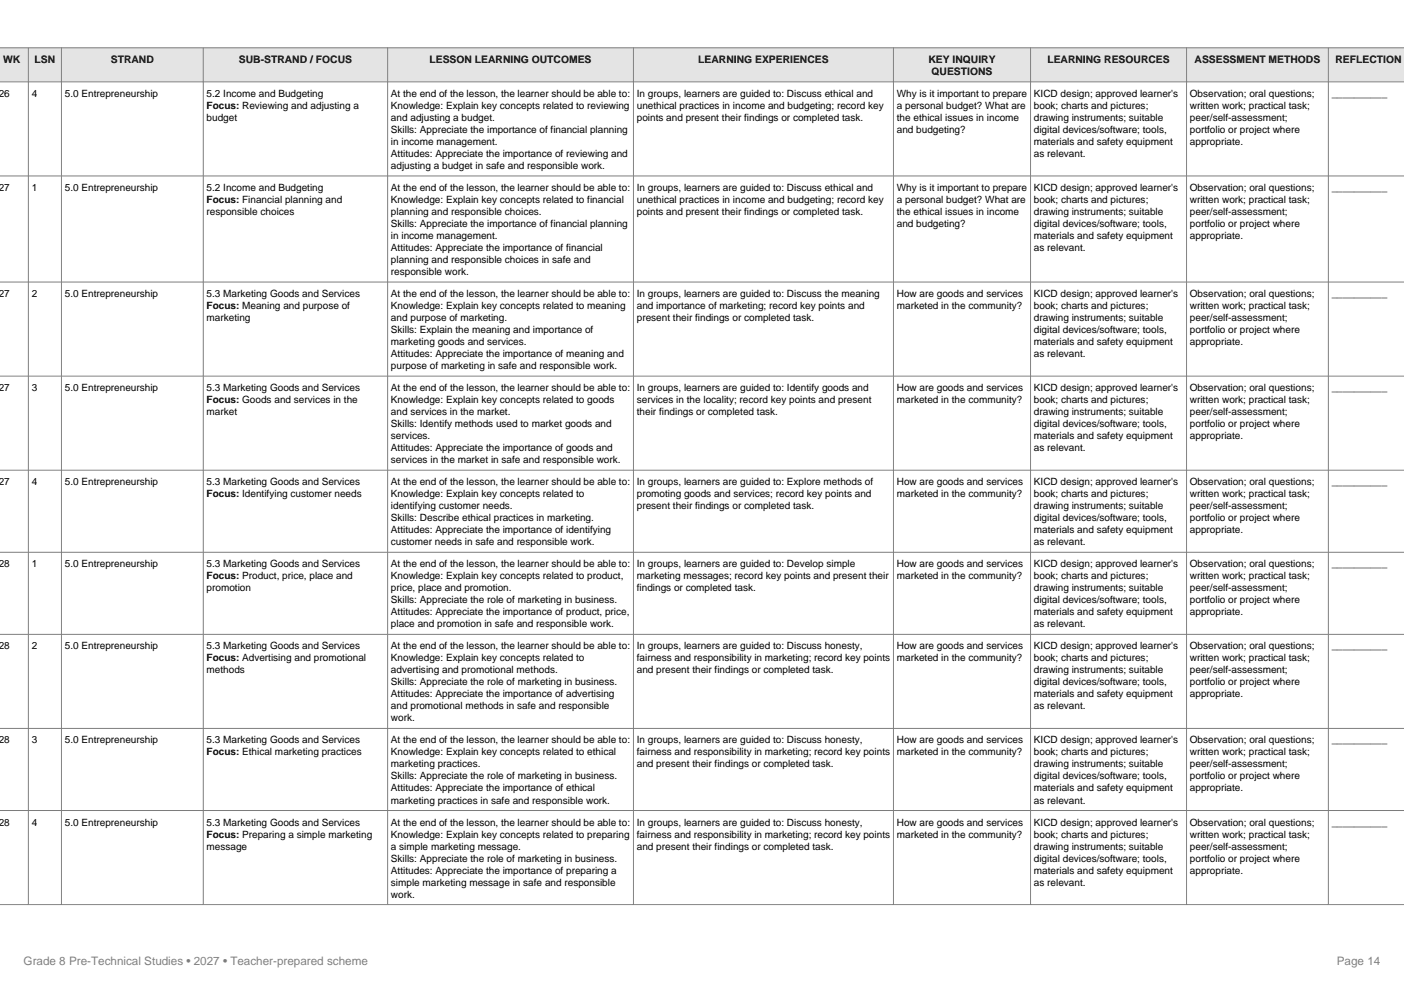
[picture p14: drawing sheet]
<svg xmlns="http://www.w3.org/2000/svg" width="297mm" height="210mm" viewBox="0 0 297 210" stroke-linecap="round" stroke-linejoin="round" font-family="sans-serif">
<defs><g id="words">
<g font-size="2.5" fill="#808080">
<text x="5" y="204">Grade 8 Pre-Technical Studies • 2027 • Teacher-prepared scheme</text>
<text x="282.8" y="204">Page 14</text>
</g>
<g font-size="2.2">
<text x=".7" y="13.4">WK</text>
<text x="7.3" y="13.4">LSN</text>
<text x="23.4" y="13.4">STRAND</text>
<text x="50.5" y="13.4">SUB-STRAND / FOCUS</text>
<text x="90.9" y="13.4">LESSON LEARNING OUTCOMES</text>
<text x="147.7" y="13.4">LEARNING EXPERIENCES</text>
<text x="196.4" y="13.4">KEY INQUIRY</text>
<text x="197.1" y="15.9">QUESTIONS</text>
<text x="221.6" y="13.4">LEARNING RESOURCES</text>
<text x="252.7" y="13.4">ASSESSMENT METHODS</text>
<text x="282.5" y="13.4">REFLECTION</text>
</g>
<g font-size="2.1">
<text x="-.3" y="20.5">26</text>
<text x="6.7" y="20.5">4</text>
<text x="13.7" y="20.5">5.0 Entrepreneurship</text>
<text x="43.7" y="20.5">5.2 Income and Budgeting</text>
<text x="43.7" y="23">Focus: Reviewing and adjusting a</text>
<text x="82.7" y="20.5">At the end of the lesson, the learner should be able to:</text>
<text x="82.7" y="23">Knowledge: Explain key concepts related to reviewing</text>
<text x="134.7" y="20.5">In groups, learners are guided to: Discuss ethical and</text>
<text x="134.7" y="23">unethical practices in income and budgeting; record key</text>
<text x="189.7" y="20.5">Why is it important to prepare</text>
<text x="189.7" y="23">a personal budget? What are</text>
<text x="218.7" y="20.5">KICD design; approved learner's</text>
<text x="218.7" y="23">book; charts and pictures;</text>
<text x="251.7" y="20.5">Observation; oral questions;</text>
<text x="251.7" y="23">written work; practical task;</text>
<text x="281.7" y="20.5">__________</text>
<text x="43.7" y="25.6">budget</text>
<text x="82.7" y="25.6">and adjusting a budget.</text>
<text x="82.7" y="28.1">Skills: Appreciate the importance of financial planning</text>
<text x="134.7" y="25.6">points and present their findings or completed task.</text>
<text x="189.7" y="25.6">the ethical issues in income</text>
<text x="189.7" y="28.1">and budgeting?</text>
<text x="218.7" y="25.6">drawing instruments; suitable</text>
<text x="218.7" y="28.1">digital devices/software; tools,</text>
<text x="251.7" y="25.6">peer/self-assessment;</text>
<text x="251.7" y="28.1">portfolio or project where</text>
<text x="82.7" y="30.6">in income management.</text>
<text x="82.7" y="33.2">Attitudes: Appreciate the importance of reviewing and</text>
<text x="82.7" y="35.7">adjusting a budget in safe and responsible work.</text>
<text x="218.7" y="30.6">materials and safety equipment</text>
<text x="218.7" y="33.2">as relevant.</text>
<text x="251.7" y="30.6">appropriate.</text>
<text x="-.3" y="40.4">27</text>
<text x="6.7" y="40.4">1</text>
<text x="13.7" y="40.4">5.0 Entrepreneurship</text>
<text x="43.7" y="40.4">5.2 Income and Budgeting</text>
<text x="82.7" y="40.4">At the end of the lesson, the learner should be able to:</text>
<text x="134.7" y="40.4">In groups, learners are guided to: Discuss ethical and</text>
<text x="189.7" y="40.4">Why is it important to prepare</text>
<text x="218.7" y="40.4">KICD design; approved learner's</text>
<text x="251.7" y="40.4">Observation; oral questions;</text>
<text x="281.7" y="40.4">__________</text>
<text x="43.7" y="42.9">Focus: Financial planning and</text>
<text x="43.7" y="45.5">responsible choices</text>
<text x="82.7" y="42.9">Knowledge: Explain key concepts related to financial</text>
<text x="82.7" y="45.5">planning and responsible choices.</text>
<text x="134.7" y="42.9">unethical practices in income and budgeting; record key</text>
<text x="134.7" y="45.5">points and present their findings or completed task.</text>
<text x="189.7" y="42.9">a personal budget? What are</text>
<text x="189.7" y="45.5">the ethical issues in income</text>
<text x="218.7" y="42.9">book; charts and pictures;</text>
<text x="218.7" y="45.5">drawing instruments; suitable</text>
<text x="251.7" y="42.9">written work; practical task;</text>
<text x="251.7" y="45.5">peer/self-assessment;</text>
<text x="82.7" y="48">Skills: Appreciate the importance of financial planning</text>
<text x="82.7" y="50.5">in income management.</text>
<text x="82.7" y="53.1">Attitudes: Appreciate the importance of financial</text>
<text x="189.7" y="48">and budgeting?</text>
<text x="218.7" y="48">digital devices/software; tools,</text>
<text x="218.7" y="50.5">materials and safety equipment</text>
<text x="218.7" y="53.1">as relevant.</text>
<text x="251.7" y="48">portfolio or project where</text>
<text x="251.7" y="50.5">appropriate.</text>
<text x="82.7" y="55.6">planning and responsible choices in safe and</text>
<text x="82.7" y="58.2">responsible work.</text>
<text x="-.3" y="62.8">27</text>
<text x="6.7" y="62.8">2</text>
<text x="13.7" y="62.8">5.0 Entrepreneurship</text>
<text x="43.7" y="62.8">5.3 Marketing Goods and Services</text>
<text x="43.7" y="65.4">Focus: Meaning and purpose of</text>
<text x="82.7" y="62.8">At the end of the lesson, the learner should be able to:</text>
<text x="82.7" y="65.4">Knowledge: Explain key concepts related to meaning</text>
<text x="134.7" y="62.8">In groups, learners are guided to: Discuss the meaning</text>
<text x="134.7" y="65.4">and importance of marketing; record key points and</text>
<text x="189.7" y="62.8">How are goods and services</text>
<text x="189.7" y="65.4">marketed in the community?</text>
<text x="218.7" y="62.8">KICD design; approved learner's</text>
<text x="218.7" y="65.4">book; charts and pictures;</text>
<text x="251.7" y="62.8">Observation; oral questions;</text>
<text x="251.7" y="65.4">written work; practical task;</text>
<text x="281.7" y="62.8">__________</text>
<text x="43.7" y="67.9">marketing</text>
<text x="82.7" y="67.9">and purpose of marketing.</text>
<text x="82.7" y="70.4">Skills: Explain the meaning and importance of</text>
<text x="134.7" y="67.9">present their findings or completed task.</text>
<text x="218.7" y="67.9">drawing instruments; suitable</text>
<text x="218.7" y="70.4">digital devices/software; tools,</text>
<text x="251.7" y="67.9">peer/self-assessment;</text>
<text x="251.7" y="70.4">portfolio or project where</text>
<text x="82.7" y="73">marketing goods and services.</text>
<text x="82.7" y="75.5">Attitudes: Appreciate the importance of meaning and</text>
<text x="218.7" y="73">materials and safety equipment</text>
<text x="218.7" y="75.5">as relevant.</text>
<text x="251.7" y="73">appropriate.</text>
<text x="-.3" y="82.7">27</text>
<text x="6.7" y="82.7">3</text>
<text x="13.7" y="82.7">5.0 Entrepreneurship</text>
<text x="43.7" y="82.7">5.3 Marketing Goods and Services</text>
<text x="82.7" y="78.1">purpose of marketing in safe and responsible work.</text>
<text x="82.7" y="82.7">At the end of the lesson, the learner should be able to:</text>
<text x="134.7" y="82.7">In groups, learners are guided to: Identify goods and</text>
<text x="189.7" y="82.7">How are goods and services</text>
<text x="218.7" y="82.7">KICD design; approved learner's</text>
<text x="251.7" y="82.7">Observation; oral questions;</text>
<text x="281.7" y="82.7">__________</text>
<text x="43.7" y="85.3">Focus: Goods and services in the</text>
<text x="43.7" y="87.8">market</text>
<text x="82.7" y="85.3">Knowledge: Explain key concepts related to goods</text>
<text x="82.7" y="87.8">and services in the market.</text>
<text x="134.7" y="85.3">services in the locality; record key points and present</text>
<text x="134.7" y="87.8">their findings or completed task.</text>
<text x="189.7" y="85.3">marketed in the community?</text>
<text x="218.7" y="85.3">book; charts and pictures;</text>
<text x="218.7" y="87.8">drawing instruments; suitable</text>
<text x="251.7" y="85.3">written work; practical task;</text>
<text x="251.7" y="87.8">peer/self-assessment;</text>
<text x="82.7" y="90.3">Skills: Identify methods used to market goods and</text>
<text x="82.7" y="92.9">services.</text>
<text x="82.7" y="95.4">Attitudes: Appreciate the importance of goods and</text>
<text x="218.7" y="90.3">digital devices/software; tools,</text>
<text x="218.7" y="92.9">materials and safety equipment</text>
<text x="218.7" y="95.4">as relevant.</text>
<text x="251.7" y="90.3">portfolio or project where</text>
<text x="251.7" y="92.9">appropriate.</text>
<text x="82.7" y="98">services in the market in safe and responsible work.</text>
<text x="-.3" y="102.6">27</text>
<text x="6.7" y="102.6">4</text>
<text x="13.7" y="102.6">5.0 Entrepreneurship</text>
<text x="43.7" y="102.6">5.3 Marketing Goods and Services</text>
<text x="43.7" y="105.2">Focus: Identifying customer needs</text>
<text x="82.7" y="102.6">At the end of the lesson, the learner should be able to:</text>
<text x="82.7" y="105.2">Knowledge: Explain key concepts related to</text>
<text x="82.7" y="107.7">identifying customer needs.</text>
<text x="134.7" y="102.6">In groups, learners are guided to: Explore methods of</text>
<text x="134.7" y="105.2">promoting goods and services; record key points and</text>
<text x="134.7" y="107.7">present their findings or completed task.</text>
<text x="189.7" y="102.6">How are goods and services</text>
<text x="189.7" y="105.2">marketed in the community?</text>
<text x="218.7" y="102.6">KICD design; approved learner's</text>
<text x="218.7" y="105.2">book; charts and pictures;</text>
<text x="218.7" y="107.7">drawing instruments; suitable</text>
<text x="251.7" y="102.6">Observation; oral questions;</text>
<text x="251.7" y="105.2">written work; practical task;</text>
<text x="251.7" y="107.7">peer/self-assessment;</text>
<text x="281.7" y="102.6">__________</text>
<text x="82.7" y="110.2">Skills: Describe ethical practices in marketing.</text>
<text x="82.7" y="112.8">Attitudes: Appreciate the importance of identifying</text>
<text x="218.7" y="110.2">digital devices/software; tools,</text>
<text x="218.7" y="112.8">materials and safety equipment</text>
<text x="251.7" y="110.2">portfolio or project where</text>
<text x="251.7" y="112.8">appropriate.</text>
<text x="-.3" y="120">28</text>
<text x="6.7" y="120">1</text>
<text x="13.7" y="120">5.0 Entrepreneurship</text>
<text x="43.7" y="120">5.3 Marketing Goods and Services</text>
<text x="82.7" y="115.3">customer needs in safe and responsible work.</text>
<text x="82.7" y="120">At the end of the lesson, the learner should be able to:</text>
<text x="134.7" y="120">In groups, learners are guided to: Develop simple</text>
<text x="189.7" y="120">How are goods and services</text>
<text x="218.7" y="115.3">as relevant.</text>
<text x="218.7" y="120">KICD design; approved learner's</text>
<text x="251.7" y="120">Observation; oral questions;</text>
<text x="281.7" y="120">__________</text>
<text x="43.7" y="122.5">Focus: Product, price, place and</text>
<text x="43.7" y="125.1">promotion</text>
<text x="82.7" y="122.5">Knowledge: Explain key concepts related to product,</text>
<text x="82.7" y="125.1">price, place and promotion.</text>
<text x="134.7" y="122.5">marketing messages; record key points and present their</text>
<text x="134.7" y="125.1">findings or completed task.</text>
<text x="189.7" y="122.5">marketed in the community?</text>
<text x="218.7" y="122.5">book; charts and pictures;</text>
<text x="218.7" y="125.1">drawing instruments; suitable</text>
<text x="251.7" y="122.5">written work; practical task;</text>
<text x="251.7" y="125.1">peer/self-assessment;</text>
<text x="82.7" y="127.6">Skills: Appreciate the role of marketing in business.</text>
<text x="82.7" y="130.1">Attitudes: Appreciate the importance of product, price,</text>
<text x="218.7" y="127.6">digital devices/software; tools,</text>
<text x="218.7" y="130.1">materials and safety equipment</text>
<text x="251.7" y="127.6">portfolio or project where</text>
<text x="251.7" y="130.1">appropriate.</text>
<text x="-.3" y="137.3">28</text>
<text x="6.7" y="137.3">2</text>
<text x="13.7" y="137.3">5.0 Entrepreneurship</text>
<text x="43.7" y="137.3">5.3 Marketing Goods and Services</text>
<text x="82.7" y="132.7">place and promotion in safe and responsible work.</text>
<text x="82.7" y="137.3">At the end of the lesson, the learner should be able to:</text>
<text x="134.7" y="137.3">In groups, learners are guided to: Discuss honesty,</text>
<text x="189.7" y="137.3">How are goods and services</text>
<text x="218.7" y="132.7">as relevant.</text>
<text x="218.7" y="137.3">KICD design; approved learner's</text>
<text x="251.7" y="137.3">Observation; oral questions;</text>
<text x="281.7" y="137.3">__________</text>
<text x="43.7" y="139.9">Focus: Advertising and promotional</text>
<text x="43.7" y="142.4">methods</text>
<text x="82.7" y="139.9">Knowledge: Explain key concepts related to</text>
<text x="82.7" y="142.4">advertising and promotional methods.</text>
<text x="134.7" y="139.9">fairness and responsibility in marketing; record key points</text>
<text x="134.7" y="142.4">and present their findings or completed task.</text>
<text x="189.7" y="139.9">marketed in the community?</text>
<text x="218.7" y="139.9">book; charts and pictures;</text>
<text x="218.7" y="142.4">drawing instruments; suitable</text>
<text x="251.7" y="139.9">written work; practical task;</text>
<text x="251.7" y="142.4">peer/self-assessment;</text>
<text x="82.7" y="144.9">Skills: Appreciate the role of marketing in business.</text>
<text x="82.7" y="147.5">Attitudes: Appreciate the importance of advertising</text>
<text x="218.7" y="144.9">digital devices/software; tools,</text>
<text x="218.7" y="147.5">materials and safety equipment</text>
<text x="251.7" y="144.9">portfolio or project where</text>
<text x="251.7" y="147.5">appropriate.</text>
<text x="82.7" y="150">and promotional methods in safe and responsible</text>
<text x="82.7" y="152.6">work.</text>
<text x="218.7" y="150">as relevant.</text>
<text x="-.3" y="157.2">28</text>
<text x="6.7" y="157.2">3</text>
<text x="13.7" y="157.2">5.0 Entrepreneurship</text>
<text x="43.7" y="157.2">5.3 Marketing Goods and Services</text>
<text x="43.7" y="159.8">Focus: Ethical marketing practices</text>
<text x="82.7" y="157.2">At the end of the lesson, the learner should be able to:</text>
<text x="82.7" y="159.8">Knowledge: Explain key concepts related to ethical</text>
<text x="134.7" y="157.2">In groups, learners are guided to: Discuss honesty,</text>
<text x="134.7" y="159.8">fairness and responsibility in marketing; record key points</text>
<text x="189.7" y="157.2">How are goods and services</text>
<text x="189.7" y="159.8">marketed in the community?</text>
<text x="218.7" y="157.2">KICD design; approved learner's</text>
<text x="218.7" y="159.8">book; charts and pictures;</text>
<text x="251.7" y="157.2">Observation; oral questions;</text>
<text x="251.7" y="159.8">written work; practical task;</text>
<text x="281.7" y="157.2">__________</text>
<text x="82.7" y="162.3">marketing practices.</text>
<text x="82.7" y="164.8">Skills: Appreciate the role of marketing in business.</text>
<text x="82.7" y="167.4">Attitudes: Appreciate the importance of ethical</text>
<text x="134.7" y="162.3">and present their findings or completed task.</text>
<text x="218.7" y="162.3">drawing instruments; suitable</text>
<text x="218.7" y="164.8">digital devices/software; tools,</text>
<text x="218.7" y="167.4">materials and safety equipment</text>
<text x="251.7" y="162.3">peer/self-assessment;</text>
<text x="251.7" y="164.8">portfolio or project where</text>
<text x="251.7" y="167.4">appropriate.</text>
<text x="82.7" y="169.9">marketing practices in safe and responsible work.</text>
<text x="218.7" y="169.9">as relevant.</text>
<text x="-.3" y="174.6">28</text>
<text x="6.7" y="174.6">4</text>
<text x="13.7" y="174.6">5.0 Entrepreneurship</text>
<text x="43.7" y="174.6">5.3 Marketing Goods and Services</text>
<text x="43.7" y="177.1">Focus: Preparing a simple marketing</text>
<text x="43.7" y="179.7">message</text>
<text x="82.7" y="174.6">At the end of the lesson, the learner should be able to:</text>
<text x="82.7" y="177.1">Knowledge: Explain key concepts related to preparing</text>
<text x="82.7" y="179.7">a simple marketing message.</text>
<text x="134.7" y="174.6">In groups, learners are guided to: Discuss honesty,</text>
<text x="134.7" y="177.1">fairness and responsibility in marketing; record key points</text>
<text x="134.7" y="179.7">and present their findings or completed task.</text>
<text x="189.7" y="174.6">How are goods and services</text>
<text x="189.7" y="177.1">marketed in the community?</text>
<text x="218.7" y="174.6">KICD design; approved learner's</text>
<text x="218.7" y="177.1">book; charts and pictures;</text>
<text x="218.7" y="179.7">drawing instruments; suitable</text>
<text x="251.7" y="174.6">Observation; oral questions;</text>
<text x="251.7" y="177.1">written work; practical task;</text>
<text x="251.7" y="179.7">peer/self-assessment;</text>
<text x="281.7" y="174.6">__________</text>
<text x="82.7" y="182.2">Skills: Appreciate the role of marketing in business.</text>
<text x="82.7" y="184.7">Attitudes: Appreciate the importance of preparing a</text>
<text x="218.7" y="182.2">digital devices/software; tools,</text>
<text x="218.7" y="184.7">materials and safety equipment</text>
<text x="251.7" y="182.2">portfolio or project where</text>
<text x="251.7" y="184.7">appropriate.</text>
<text x="82.7" y="187.3">simple marketing message in safe and responsible</text>
<text x="82.7" y="189.8">work.</text>
<text x="218.7" y="187.3">as relevant.</text>
</g>
</g></defs>
<path d="M-.1 10.1h297.2v7.2h-297.2z" fill-rule="evenodd" fill="#dce6f1"/>
<g fill="none" stroke="#808080" stroke-width=".21">
<path d="M-.1 10.1h297.2M-.1 17.3h297.2M6 10.1v181.2M13 10.1v181.2M43 10.1v181.2M82 10.1v181.2M134 10.1v181.2M189 10.1v181.2M218 10.1v181.2M251 10.1v181.2M281 10.1v181.2M-.1 37.2h297.2"/>
<path d="M-.1 59.6h297.2M-.1 79.5h297.2M-.1 99.4h297.2M-.1 116.8h297.2M-.1 134.2h297.2M-.1 154h297.2M-.1 171.4h297.2M-.1 191.3h297.2"/>
</g>
<use href="#words"/>
</svg>
